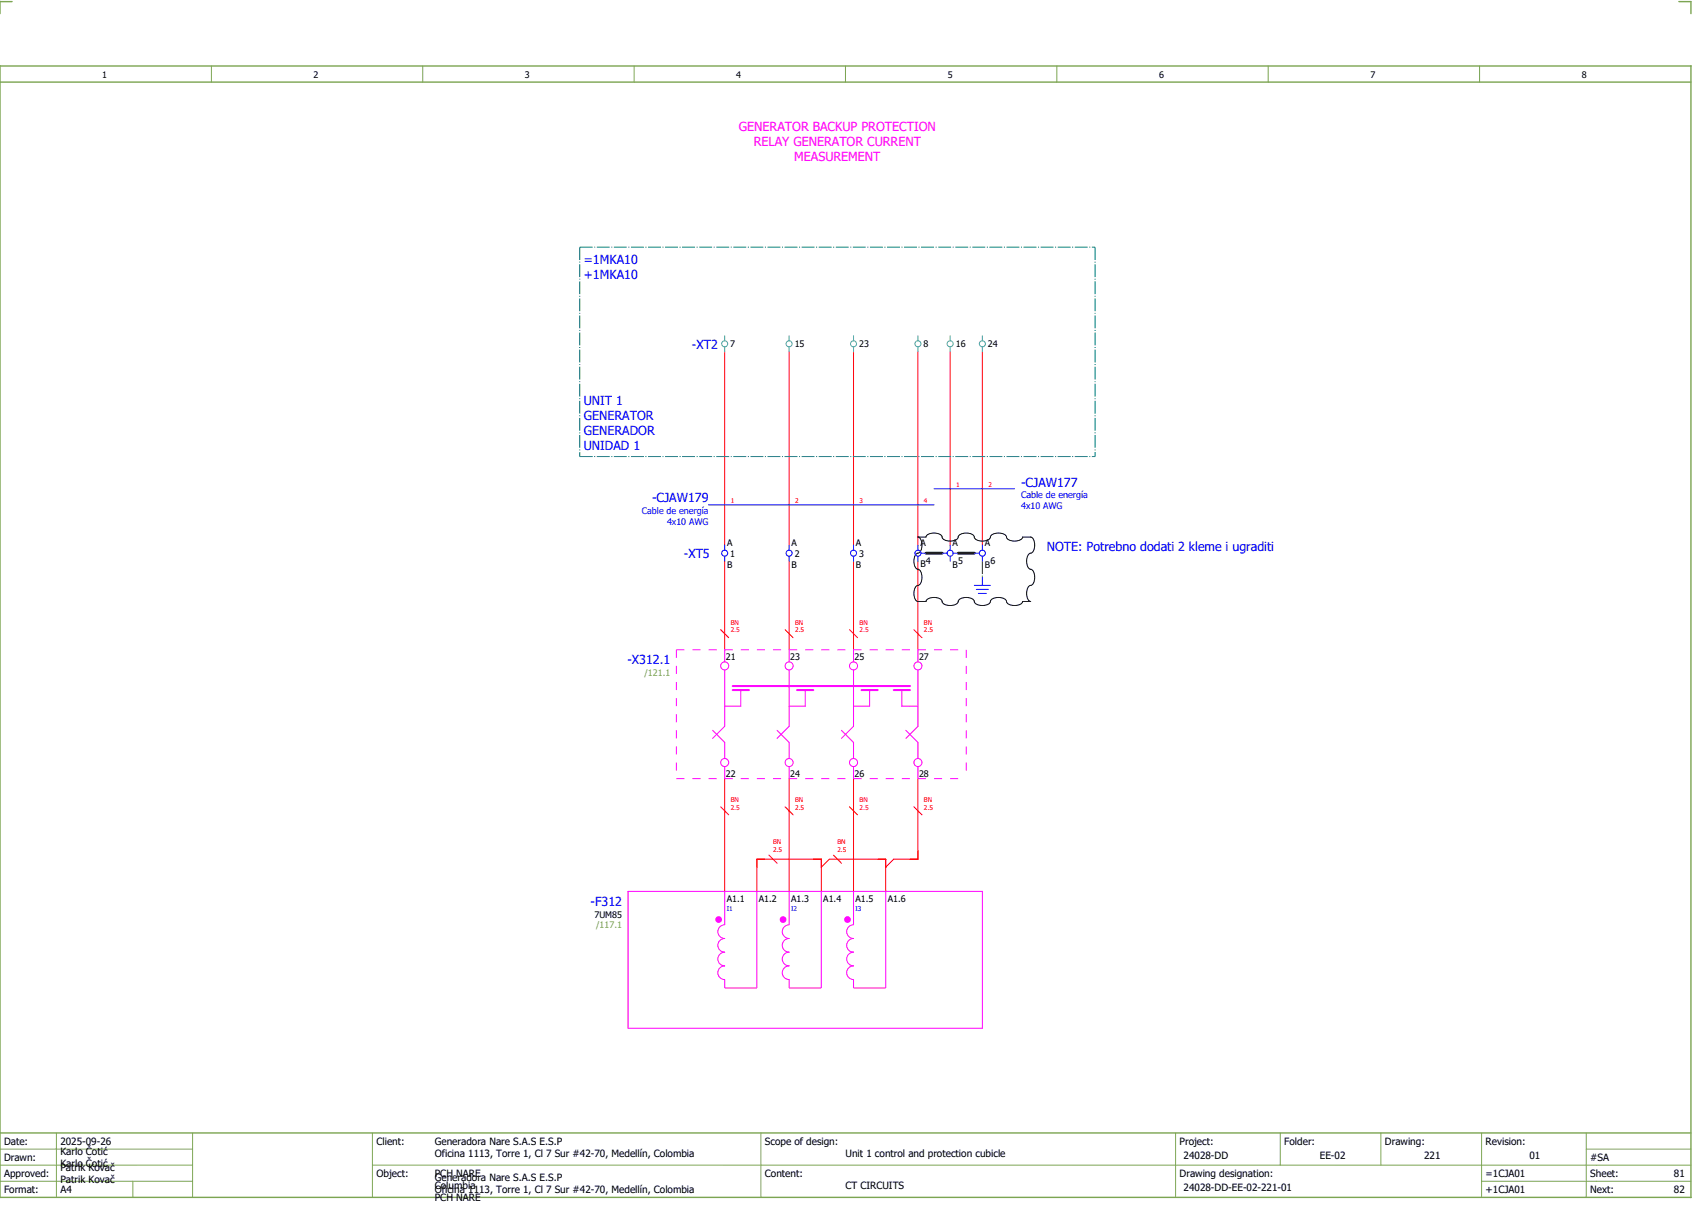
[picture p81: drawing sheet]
<svg xmlns="http://www.w3.org/2000/svg" width="421mm" height="301mm" viewBox="0 0 421 301" stroke-linecap="round" stroke-linejoin="round" font-family="sans-serif">
<defs><g id="words">
<g font-size="3.1" fill="#f0f">
<text x="183.5" y="32.5">GENERATOR BACKUP PROTECTION</text>
<text x="187.2" y="36.3">RELAY GENERATOR CURRENT</text>
<text x="197.3" y="40">MEASUREMENT</text>
</g>
<g font-size="3.1" fill="#00f">
<text x="145" y="65.5">=1MKA10</text>
<text x="145" y="69.3">+1MKA10</text>
<text x="171.9" y="86.6">-XT2</text>
<text x="145" y="100.5">UNIT 1</text>
<text x="145" y="104.3">GENERATOR</text>
<text x="145" y="108">GENERADOR</text>
<text x="145" y="111.8">UNIDAD 1</text>
<text x="162" y="124.8">-CJAW179</text>
<text x="253.6" y="120.8">-CJAW177</text>
<text x="260" y="136.8">NOTE: Potrebno dodati 2 kleme i ugraditi</text>
<text x="169.9" y="138.6">-XT5</text>
<text x="155.8" y="165">-X312.1</text>
<text x="146.7" y="225">-F312</text>
</g>
<g font-size="2.5">
<text x="1" y="284.4">Date:</text>
<text x="15" y="286.9">Karlo Čotić</text>
<text x="15" y="284.4">2025-09-26</text>
<text x="93.5" y="284.4">Client:</text>
<text x="108" y="284.4">Generadora Nare S.A.S E.S.P</text>
<text x="108" y="287.4">Oficina 1113, Torre 1, Cl 7 Sur #42-70, Medellín, Colombia</text>
<text x="190" y="284.4">Scope of design:</text>
<text x="210" y="287.4">Unit 1 control and protection cubicle</text>
<text x="293" y="284.4">Project:</text>
<text x="294" y="287.9">24028-DD</text>
<text x="319" y="284.4">Folder:</text>
<text x="327.8" y="287.9">EE-02</text>
<text x="344" y="284.4">Drawing:</text>
<text x="353.7" y="287.9">221</text>
<text x="369" y="284.4">Revision:</text>
<text x="379.9" y="287.9">01</text>
<text x="1" y="288.4">Drawn:</text>
<text x="1" y="292.4">Approved:</text>
<text x="15" y="289.9">Karlo Čotić</text>
<text x="15" y="290.9">Patrik Kovač</text>
<text x="15" y="293.9">Patrik Kovač</text>
<text x="93.5" y="292.4">Object:</text>
<text x="108" y="293.4">Generadora Nare S.A.S E.S.P</text>
<text x="108" y="292.4">PCH NARE</text>
<text x="190" y="292.4">Content:</text>
<text x="293" y="292.4">Drawing designation:</text>
<text x="369" y="292.4">=1CJA01</text>
<text x="395" y="292.4">Sheet:</text>
<text x="395" y="288.4">#SA</text>
<text x="415.8" y="292.4">81</text>
<text x="1" y="296.4">Format:</text>
<text x="15" y="296.4">A4</text>
<text x="108" y="296.4">Oficina 1113, Torre 1, Cl 7 Sur #42-70, Medellín, Colombia</text>
<text x="108" y="295.4">Columbia</text>
<text x="108" y="298.4">PCH NARE</text>
<text x="210" y="295.4">CT CIRCUITS</text>
<text x="294" y="295.9">24028-DD-EE-02-221-01</text>
<text x="369" y="296.4">+1CJA01</text>
<text x="395" y="296.4">Next:</text>
<text x="415.8" y="296.4">82</text>
</g>
<g font-size="2.2">
<text x="25.4" y="19.4">1</text>
<text x="77.9" y="19.4">2</text>
<text x="130.4" y="19.4">3</text>
<text x="182.9" y="19.4">4</text>
<text x="235.4" y="19.4">5</text>
<text x="287.9" y="19.4">6</text>
<text x="340.4" y="19.4">7</text>
<text x="392.9" y="19.4">8</text>
<text x="181.4" y="86.3">7</text>
<text x="197.4" y="86.3">15</text>
<text x="213.4" y="86.3">23</text>
<text x="229.4" y="86.3">8</text>
<text x="237.4" y="86.3">16</text>
<text x="245.4" y="86.3">24</text>
<text x="180.6" y="135.5">A</text>
<text x="196.6" y="135.5">A</text>
<text x="212.6" y="135.5">A</text>
<text x="228.6" y="135.5">A</text>
<text x="236.6" y="135.5">A</text>
<text x="244.6" y="135.5">A</text>
<text x="180.6" y="141">B</text>
<text x="181.4" y="138.3">1</text>
<text x="196.6" y="141">B</text>
<text x="197.4" y="138.3">2</text>
<text x="212.6" y="141">B</text>
<text x="213.4" y="138.3">3</text>
<text x="228.6" y="140.9">B</text>
<text x="230" y="140">4</text>
<text x="236.6" y="141">B</text>
<text x="238" y="140">5</text>
<text x="244.6" y="141">B</text>
<text x="246" y="140">6</text>
<text x="180.3" y="163.9">21</text>
<text x="196.3" y="163.9">23</text>
<text x="212.3" y="163.9">25</text>
<text x="228.3" y="163.9">27</text>
<text x="180.3" y="192.9">22</text>
<text x="196.3" y="192.9">24</text>
<text x="212.3" y="192.9">26</text>
<text x="228.3" y="192.9">28</text>
<text x="147.6" y="227.9">7UM85</text>
<text x="180.5" y="224.1">A1.1</text>
<text x="188.5" y="224.1">A1.2</text>
<text x="196.5" y="224.1">A1.3</text>
<text x="204.5" y="224.1">A1.4</text>
<text x="212.5" y="224.1">A1.5</text>
<text x="220.5" y="224.1">A1.6</text>
</g>
<g font-size="2.2" fill="#00f">
<text x="253.6" y="123.7">Cable de energía</text>
<text x="159.4" y="127.6">Cable de energía</text>
<text x="165.7" y="130.3">4x10 AWG</text>
<text x="253.6" y="126.4">4x10 AWG</text>
</g>
<g font-size="2.2" fill="#7ca552">
<text x="160.1" y="167.9">/121.1</text>
<text x="148.1" y="230.6">/117.1</text>
</g>
<g font-size="1.6" fill="#f00">
<text x="181.5" y="124.9">1</text>
<text x="197.5" y="124.9">2</text>
<text x="213.5" y="124.9">3</text>
<text x="229.5" y="124.9">4</text>
<text x="237.5" y="120.9">1</text>
<text x="245.5" y="120.9">2</text>
<text x="181.5" y="155.1">BN</text>
<text x="197.5" y="155.1">BN</text>
<text x="213.5" y="155.1">BN</text>
<text x="229.5" y="155.1">BN</text>
<text x="181.5" y="157.1">2.5</text>
<text x="197.5" y="157.1">2.5</text>
<text x="213.5" y="157.1">2.5</text>
<text x="229.5" y="157.1">2.5</text>
<text x="181.5" y="201.1">2.5</text>
<text x="181.5" y="199.1">BN</text>
<text x="197.5" y="201.1">2.5</text>
<text x="197.5" y="199.1">BN</text>
<text x="213.5" y="201.1">2.5</text>
<text x="213.5" y="199.1">BN</text>
<text x="229.5" y="201.1">2.5</text>
<text x="229.5" y="199.1">BN</text>
<text x="192" y="209.6">BN</text>
<text x="208" y="209.6">BN</text>
<text x="192" y="211.6">2.5</text>
<text x="208" y="211.6">2.5</text>
</g>
<g font-size="1.6" fill="#00f">
<text x="180.5" y="226.2">I1</text>
<text x="196.5" y="226.2">I2</text>
<text x="212.5" y="226.2">I3</text>
</g>
</g></defs>
<path d="M0 16.4h420v281h-420zM3 .4h-3v3M417 .4h3v3M0 20.4h420M0 281.4h420" fill="none" stroke="#7ca552" stroke-width=".35"/>
<g fill="none" stroke="#7ca552" stroke-width=".25">
<path d="M52.5 16.4v4M105 16.4v4M157.5 16.4v4M210 16.4v4M262.5 16.4v4M315 16.4v4M367.5 16.4v4M0 285.4h47.8M0 293.4h47.8M14 281.4v16M33 293.4v4M47.8 281.4v16"/>
<path d="M47.8 289.4h-47.8M92.5 281.4v16M92.5 289.4h327.5M189 281.4v16M292 281.4v15.8M318 281.4v8M343 281.4v8M368 281.4v15.8M368 293.4h52M394 285.4h26M394 281.4v15.8"/>
</g>
<g fill="none" stroke="#f00" stroke-width=".25">
<path d="M180 87.4v48M196 87.4v48M212 87.4v48M228 87.4v48M236 87.4v48M244 87.4v48M180 139.4v22M196 139.4v22M212 139.4v22M228 139.4v22M180 193.4v28M196 193.4v28"/>
<path d="M212 193.4v28M228 193.4v20h-6l-2 2M204 215.4l2-2h14v8M188 221.4v-8h16v8"/>
</g>
<path d="M244 139.4v4" fill="none" stroke="#008000" stroke-width=".25" stroke-dasharray="3.2 .4 .3 .4" stroke-linecap="butt"/>
<path d="M230 137.4h4M238 137.4h4" fill="none" stroke="#000" stroke-width=".7"/>
<g fill="none" stroke="#f0f" stroke-width=".25">
<path d="M180 161.4v3M180 166.4v14l-3 3M184 171.4v4h-4M196 161.4v3M196 166.4v14l-3 3M200 171.4v4h-4M212 161.4v3M212 166.4v14l-3 3M216 171.4v4h-4M224 171.4v4h4M228 161.4v3M228 166.4v14l-3 3"/>
<path d="M177 181.4l3 3v4M180 190.4v3M193 181.4l3 3v4M196 190.4v3M209 181.4l3 3v4M212 190.4v3M225 181.4l3 3v4M228 190.4v3M156 221.4h88v34h-88z"/>
<circle cx="180" cy="165.4" r="1"/>
<circle cx="196" cy="165.4" r="1"/>
<circle cx="212" cy="165.4" r="1"/>
<circle cx="228" cy="165.4" r="1"/>
<circle cx="180" cy="189.4" r="1"/>
<circle cx="196" cy="189.4" r="1"/>
<circle cx="212" cy="189.4" r="1"/>
<circle cx="228" cy="189.4" r="1"/>
</g>
<path d="M182 171.4h4M182 170.4h44M198 171.4h4M214 171.4h4M222 171.4h4" fill="none" stroke="#f0f" stroke-width=".5"/>
<path d="M228 133.4h2a2.17 2.17 0 0 1 2.6-1 1.46 1.46 0 0 1 1.5 1.3 2.98 2.98 0 0 0 3.8 0 1.68 1.68 0 0 1 2.1-1.3 1.69 1.69 0 0 1 2.1 1.3 2.98 2.98 0 0 0 3.8 0 1.68 1.68 0 0 1 2.1-1.3 1.69 1.69 0 0 1 2.1 1.3 2.98 2.98 0 0 0 3.8 0l.1-.3h2a2.17 2.17 0 0 1 .9 2.6 1.46 1.46 0 0 1-1.2 1.5 2.98 2.98 0 0 0 0 3.8 1.68 1.68 0 0 1 1.3 2.1 1.68 1.68 0 0 1-1.3 2.1 2.98 2.98 0 0 0 0 3.8l.3 .1h-2a2.17 2.17 0 0 1-2.6 .9 1.46 1.46 0 0 1-1.5-1.2 2.98 2.98 0 0 0-3.8 0 1.68 1.68 0 0 1-2.1 1.3 1.68 1.68 0 0 1-2.1-1.3 2.98 2.98 0 0 0-3.8 0 1.68 1.68 0 0 1-2.1 1.3 1.69 1.69 0 0 1-2.1-1.3 2.98 2.98 0 0 0-3.8 0l-.1 .3h-2a2.17 2.17 0 0 1-.9-2.6 1.46 1.46 0 0 1 1.2-1.5 2.98 2.98 0 0 0 0-3.8 1.68 1.68 0 0 1-1.3-2.1 1.68 1.68 0 0 1 1.3-2.1 2.98 2.98 0 0 0 0-3.8z" fill="none" stroke="#000" stroke-width=".25"/>
<g fill="none" stroke="#52a5a5" stroke-width=".25">
<path d="M180 83.4v1.2M180 86.1v1.3M196 83.4v1.2M196 86.1v1.3M212 83.4v1.2M212 86.1v1.3"/>
<circle cx="180" cy="85.4" r=".75"/>
<circle cx="196" cy="85.4" r=".75"/>
<circle cx="212" cy="85.4" r=".75"/>
</g>
<circle cx="178.5" cy="228.4" r=".83" fill="#f0f"/>
<path d="M180 221.4v8.3a1.7 1.7 0 0 0-1.7 1.7 1.7 1.7 0 0 0 1.7 1.7 1.7 1.7 0 0 0-1.7 1.7 1.7 1.7 0 0 0 1.7 1.7 1.7 1.7 0 0 0-1.7 1.7 1.7 1.7 0 0 0 1.7 1.7 1.7 1.7 0 0 0-1.7 1.7 1.7 1.7 0 0 0 1.7 1.7v2.1h8v-24" fill="none" stroke="#f0f" stroke-width=".25"/>
<circle cx="194.5" cy="228.4" r=".83" fill="#f0f"/>
<path d="M196 221.4v8.3a1.7 1.7 0 0 0-1.7 1.7 1.7 1.7 0 0 0 1.7 1.7 1.7 1.7 0 0 0-1.7 1.7 1.7 1.7 0 0 0 1.7 1.7 1.7 1.7 0 0 0-1.7 1.7 1.7 1.7 0 0 0 1.7 1.7 1.7 1.7 0 0 0-1.7 1.7 1.7 1.7 0 0 0 1.7 1.7v2.1h8v-24" fill="none" stroke="#f0f" stroke-width=".25"/>
<circle cx="210.5" cy="228.4" r=".83" fill="#f0f"/>
<path d="M212 221.4v8.3a1.7 1.7 0 0 0-1.7 1.7 1.7 1.7 0 0 0 1.7 1.7 1.7 1.7 0 0 0-1.7 1.7 1.7 1.7 0 0 0 1.7 1.7 1.7 1.7 0 0 0-1.7 1.7 1.7 1.7 0 0 0 1.7 1.7 1.7 1.7 0 0 0-1.7 1.7 1.7 1.7 0 0 0 1.7 1.7v2.1h8v-24" fill="none" stroke="#f0f" stroke-width=".25"/>
<g fill="none" stroke="#52a5a5" stroke-width=".25">
<path d="M228 83.4v1.2M228 86.1v1.3M236 83.4v1.2M236 86.1v1.3M244 83.4v1.2M244 86.1v1.3"/>
<circle cx="228" cy="85.4" r=".75"/>
<circle cx="236" cy="85.4" r=".75"/>
<circle cx="244" cy="85.4" r=".75"/>
</g>
<path d="M144 61.4h128M144 61.4v52M272 61.4v52M144 113.4h128" fill="none" stroke="#007f7f" stroke-width=".25" stroke-dasharray="3.2 .4 .3 .4" stroke-linecap="butt"/>
<path d="M179 156.4l2 2M195 156.4l2 2M211 156.4l2 2M227 156.4l2 2M179 200.4l2 2M191 212.4l2 2M195 200.4l2 2M207 212.4l2 2M211 200.4l2 2M227 200.4l2 2" fill="none" stroke="#f00" stroke-width=".25"/>
<g fill="none" stroke="#00f" stroke-width=".25">
<path d="M176 125.4h56M180 135.4v1.2M180 138.1v1.3M196 135.4v1.2M196 138.1v1.3M212 135.4v1.2M212 138.1v1.3M228 135.4v1.2M228 138.1v1.3M228.7 137.4h1.3M232 121.4h20M234 137.4h1.2"/>
<path d="M236 135.4v1.2M236 138.1v1.3M236.7 137.4h1.3M242 137.4h1.3M244 135.4v1.2M244 138.1v1.3M242 145.4h4M242.5 146.4h3M243 147.4h2M244 143.4v2"/>
<circle cx="180" cy="137.4" r=".75"/>
<circle cx="196" cy="137.4" r=".75"/>
<circle cx="212" cy="137.4" r=".75"/>
<circle cx="228" cy="137.4" r=".75"/>
<circle cx="236" cy="137.4" r=".75"/>
<circle cx="244" cy="137.4" r=".75"/>
</g>
<path d="M168 161.4h72M168 161.4v32M240 161.4v32M168 193.4h72" fill="none" stroke="#f0f" stroke-width=".25" stroke-dasharray="2 2" stroke-linecap="butt"/>
<use href="#words"/>
</svg>
